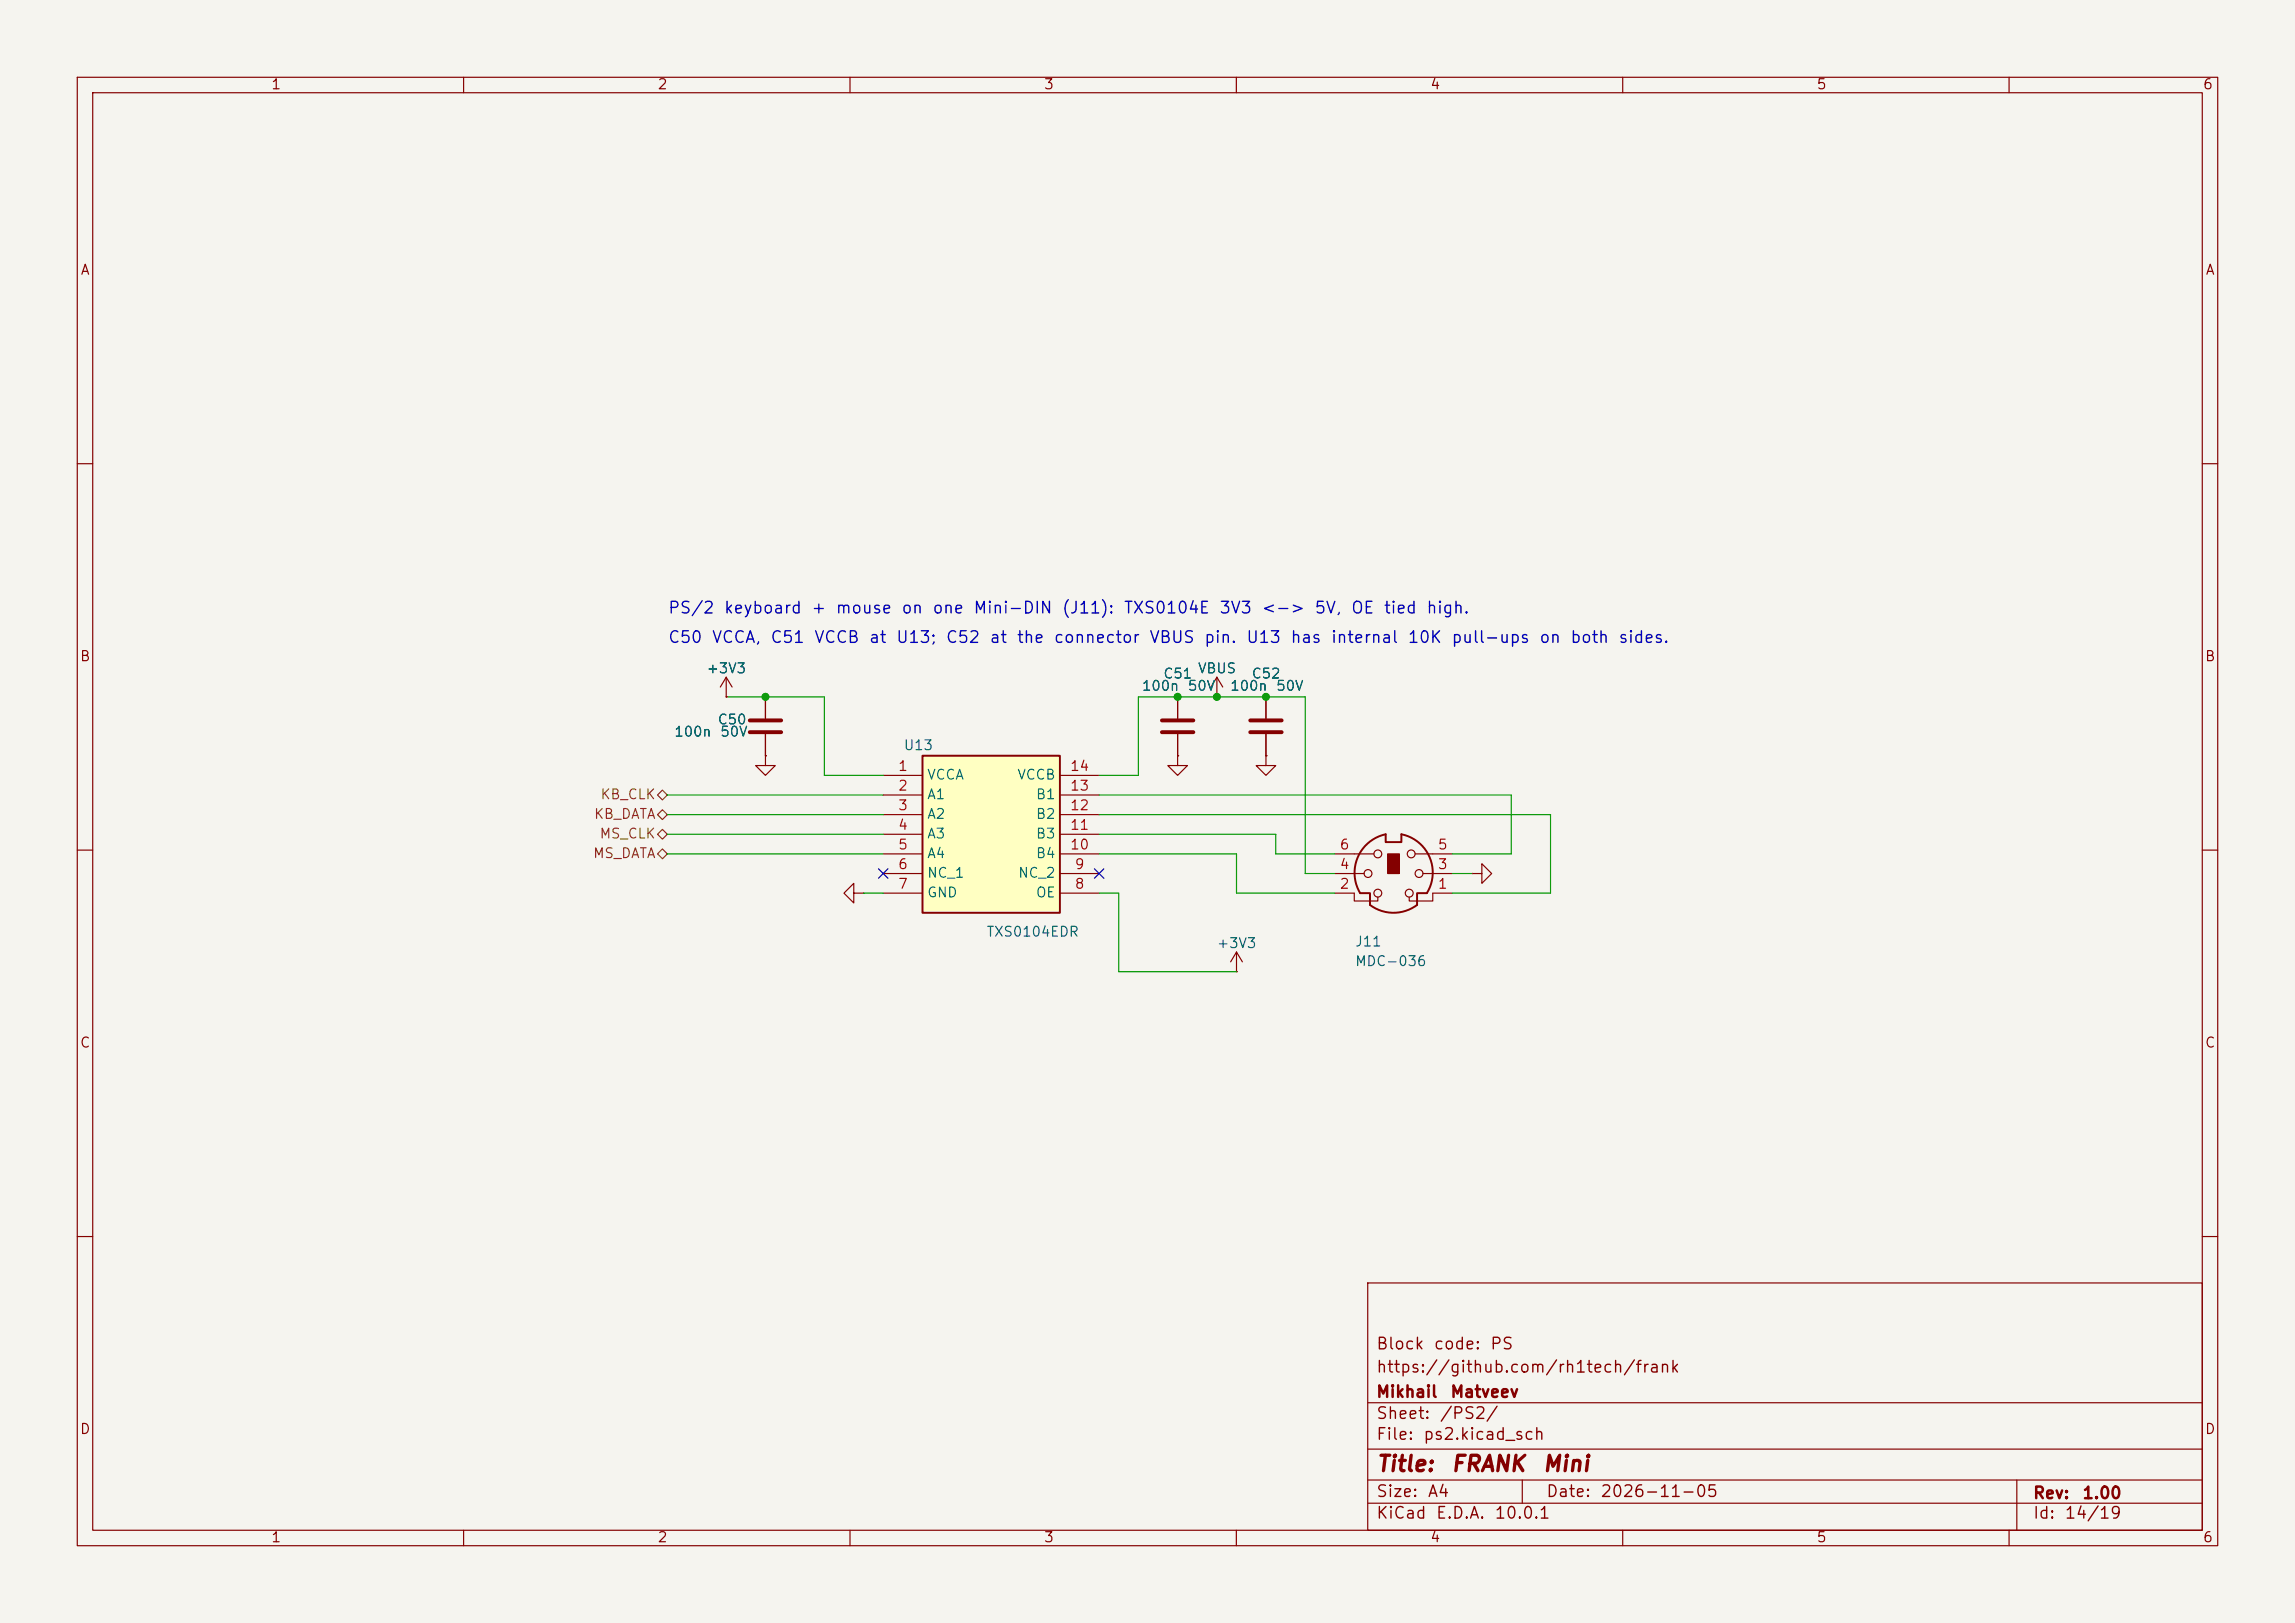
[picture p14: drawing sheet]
(kicad_sch
 (version 20260306)
 (generator "eeschema")
 (generator_version "10.0")
 (paper "A4")
 (title_block
  (title "${NAME}")
  (date "${DATE}")
  (rev "${VERSION}")
  (company "Mikhail Matveev")
  (comment 1 "https://github.com/rh1tech/frank")
  (comment 2 "Block code: PS"))
 (lib_symbols
  (symbol "FRANK:+3V3"
   (power global)
   (pin_numbers (hide yes))
   (pin_names
    (offset 0) (hide yes)) (exclude_from_sim no) (in_bom yes) (on_board yes)
   (in_pos_files yes)
   (duplicate_pin_numbers_are_jumpers no)
   (property "Reference" "#PWR" (at 0 -3.81 0) (show_name no) (do_not_autoplace no) (hide yes) (effects (font (size 1.27 1.27))))
   (property "Value" "+3V3" (at 0 3.556 0) (show_name no) (do_not_autoplace no) (effects (font (size 1.27 1.27))))
   (property "Footprint" "" (at 0 0 0) (show_name no) (do_not_autoplace no) (hide yes) (effects (font (size 1.27 1.27))))
   (property "Datasheet" "" (at 0 0 0) (show_name no) (do_not_autoplace no) (hide yes) (effects (font (size 1.27 1.27))))
   (property "Description" "Power symbol creates a global label with name \"+3V3\"" (at 0 0 0) (show_name no) (do_not_autoplace no) (hide yes) (effects (font (size 1.27 1.27))))
   (symbol "+3V3_0_1"
    (polyline (pts (xy -0.762 1.27) (xy 0 2.54)) (stroke (width 0) (type default)) (fill (type none)))
    (polyline (pts (xy 0 2.54) (xy 0.762 1.27)) (stroke (width 0) (type default)) (fill (type none)))
    (polyline (pts (xy 0 0) (xy 0 2.54)) (stroke (width 0) (type default)) (fill (type none))))
   (symbol "+3V3_1_1"
    (pin power_in line (at 0 0 90) (length 0) (name "" (effects (font (size 1.27 1.27)))) (number "1" (effects (font (size 1.27 1.27))))))
   (embedded_fonts no))
  (symbol "FRANK:C"
   (pin_numbers (hide yes))
   (pin_names
    (offset 0.254)) (exclude_from_sim no) (in_bom yes) (on_board yes)
   (in_pos_files yes)
   (duplicate_pin_numbers_are_jumpers no)
   (property "Reference" "C" (at 0.635 2.54 0) (show_name no) (do_not_autoplace no) (effects (font (size 1.27 1.27)) (justify left)))
   (property "Value" "C" (at 0.635 -2.54 0) (show_name no) (do_not_autoplace no) (effects (font (size 1.27 1.27)) (justify left)))
   (property "Footprint" "" (at 0.9652 -3.81 0) (show_name no) (do_not_autoplace no) (hide yes) (effects (font (size 1.27 1.27))))
   (property "Datasheet" "" (at 0 0 0) (show_name no) (do_not_autoplace no) (hide yes) (effects (font (size 1.27 1.27))))
   (property "Description" "Unpolarized capacitor" (at 0 0 0) (show_name no) (do_not_autoplace no) (hide yes) (effects (font (size 1.27 1.27))))
   (symbol "C_0_1"
    (polyline (pts (xy -2.032 0.762) (xy 2.032 0.762)) (stroke (width 0.508) (type default)) (fill (type none)))
    (polyline (pts (xy -2.032 -0.762) (xy 2.032 -0.762)) (stroke (width 0.508) (type default)) (fill (type none))))
   (symbol "C_1_1"
    (pin passive line (at 0 3.81 270) (length 2.794) (name "" (effects (font (size 1.27 1.27)))) (number "1" (effects (font (size 1.27 1.27)))))
    (pin passive line (at 0 -3.81 90) (length 2.794) (name "" (effects (font (size 1.27 1.27)))) (number "2" (effects (font (size 1.27 1.27))))))
   (embedded_fonts no))
  (symbol "FRANK:GND"
   (power global)
   (pin_numbers (hide yes))
   (pin_names
    (offset 0) (hide yes)) (exclude_from_sim no) (in_bom yes) (on_board yes)
   (in_pos_files yes)
   (duplicate_pin_numbers_are_jumpers no)
   (property "Reference" "#PWR" (at 0 -6.35 0) (show_name no) (do_not_autoplace no) (hide yes) (effects (font (size 1.27 1.27))))
   (property "Value" "GND" (at 0 -3.81 0) (show_name no) (do_not_autoplace no) (effects (font (size 1.27 1.27))))
   (property "Footprint" "" (at 0 0 0) (show_name no) (do_not_autoplace no) (hide yes) (effects (font (size 1.27 1.27))))
   (property "Datasheet" "" (at 0 0 0) (show_name no) (do_not_autoplace no) (hide yes) (effects (font (size 1.27 1.27))))
   (property "Description" "Power symbol creates a global label with name \"GND\" , ground" (at 0 0 0) (show_name no) (do_not_autoplace no) (hide yes) (effects (font (size 1.27 1.27))))
   (symbol "GND_0_1"
    (polyline (pts (xy 0 0) (xy 0 -1.27) (xy 1.27 -1.27) (xy 0 -2.54) (xy -1.27 -1.27) (xy 0 -1.27)) (stroke (width 0) (type default)) (fill (type none))))
   (symbol "GND_1_1"
    (pin power_in line (at 0 0 270) (length 0) (name "" (effects (font (size 1.27 1.27)))) (number "1" (effects (font (size 1.27 1.27))))))
   (embedded_fonts no))
  (symbol "FRANK:Mini-DIN-6"
   (pin_names
    (offset 1.016)) (exclude_from_sim no) (in_bom yes) (on_board yes)
   (in_pos_files yes)
   (duplicate_pin_numbers_are_jumpers no)
   (property "Reference" "J" (at 0 6.35 0) (show_name no) (do_not_autoplace no) (effects (font (size 1.27 1.27))))
   (property "Value" "Mini-DIN-6" (at 0 -6.35 0) (show_name no) (do_not_autoplace no) (effects (font (size 1.27 1.27))))
   (property "Footprint" "" (at 0 0 0) (show_name no) (do_not_autoplace no) (hide yes) (effects (font (size 1.27 1.27))))
   (property "Datasheet" "http://service.powerdynamics.com/ec/Catalog17/Section%2011.pdf" (at 0 0 0) (show_name no) (do_not_autoplace no) (hide yes) (effects (font (size 1.27 1.27))))
   (property "Description" "6-pin Mini-DIN connector" (at 0 0 0) (show_name no) (do_not_autoplace no) (hide yes) (effects (font (size 1.27 1.27))))
   (symbol "Mini-DIN-6_0_1"
    (polyline (pts (xy -4.318 -2.54) (xy -3.048 -2.54) (xy -3.048 -4.064)) (stroke (width 0.254) (type default)) (fill (type none)))
    (polyline (pts (xy -3.81 0) (xy -5.08 0)) (stroke (width 0) (type default)) (fill (type none)))
    (circle (center -3.302 0) (radius 0.508) (stroke (width 0) (type default)) (fill (type none)))
    (polyline (pts (xy -2.54 2.54) (xy -5.08 2.54)) (stroke (width 0) (type default)) (fill (type none)))
    (circle (center -2.032 2.54) (radius 0.508) (stroke (width 0) (type default)) (fill (type none)))
    (circle (center -2.032 -2.54) (radius 0.508) (stroke (width 0) (type default)) (fill (type none)))
    (polyline (pts (xy -2.032 -3.048) (xy -2.032 -3.556) (xy -5.08 -3.556) (xy -5.08 -2.54)) (stroke (width 0) (type default)) (fill (type none)))
    (polyline (pts (xy -1.016 5.08) (xy -1.016 4.064) (xy 1.016 4.064) (xy 1.016 5.08)) (stroke (width 0.254) (type default)) (fill (type none)))
    (rectangle (start -0.762 2.54) (end 0.762 0) (stroke (width 0) (type default)) (fill (type outline)))
    (arc (start 3.048 -4.064) (mid 0 -5.08) (end -3.048 -4.064) (stroke (width 0.254) (type default)) (fill (type none)))
    (arc (start 1.016 5.08) (mid 4.6646 2.1356) (end 4.318 -2.54) (stroke (width 0.254) (type default)) (fill (type none)))
    (arc (start -4.318 -2.54) (mid -4.6241 2.1181) (end -1.016 5.08) (stroke (width 0.254) (type default)) (fill (type none)))
    (circle (center 2.032 -2.54) (radius 0.508) (stroke (width 0) (type default)) (fill (type none)))
    (polyline (pts (xy 2.032 -3.048) (xy 2.032 -3.556) (xy 5.08 -3.556) (xy 5.08 -2.54)) (stroke (width 0) (type default)) (fill (type none)))
    (circle (center 2.286 2.54) (radius 0.508) (stroke (width 0) (type default)) (fill (type none)))
    (polyline (pts (xy 2.794 2.54) (xy 5.08 2.54)) (stroke (width 0) (type default)) (fill (type none)))
    (circle (center 3.302 0) (radius 0.508) (stroke (width 0) (type default)) (fill (type none)))
    (polyline (pts (xy 4.318 -2.54) (xy 3.048 -2.54) (xy 3.048 -4.064)) (stroke (width 0.254) (type default)) (fill (type none)))
    (polyline (pts (xy 5.08 0) (xy 3.81 0)) (stroke (width 0) (type default)) (fill (type none))))
   (symbol "Mini-DIN-6_1_1"
    (pin passive line (at 7.62 -2.54 180) (length 2.54) (name "" (effects (font (size 1.27 1.27)))) (number "1" (effects (font (size 1.27 1.27)))))
    (pin passive line (at -7.62 -2.54 0) (length 2.54) (name "" (effects (font (size 1.27 1.27)))) (number "2" (effects (font (size 1.27 1.27)))))
    (pin passive line (at 7.62 0 180) (length 2.54) (name "" (effects (font (size 1.27 1.27)))) (number "3" (effects (font (size 1.27 1.27)))))
    (pin passive line (at -7.62 0 0) (length 2.54) (name "" (effects (font (size 1.27 1.27)))) (number "4" (effects (font (size 1.27 1.27)))))
    (pin passive line (at 7.62 2.54 180) (length 2.54) (name "" (effects (font (size 1.27 1.27)))) (number "5" (effects (font (size 1.27 1.27)))))
    (pin passive line (at -7.62 2.54 0) (length 2.54) (name "" (effects (font (size 1.27 1.27)))) (number "6" (effects (font (size 1.27 1.27))))))
   (embedded_fonts no))
  (symbol "FRANK:TXS0104EDR" (exclude_from_sim no) (in_bom yes) (on_board yes)
   (in_pos_files yes)
   (duplicate_pin_numbers_are_jumpers no)
   (property "Reference" "IC" (at 24.13 7.62 0) (show_name no) (do_not_autoplace no) (effects (font (size 1.27 1.27)) (justify left top)))
   (property "Value" "TXS0104EDR" (at 24.13 5.08 0) (show_name no) (do_not_autoplace no) (effects (font (size 1.27 1.27)) (justify left top)))
   (property "Footprint" "FRANK:SOIC-14_P1.27mm" (at 24.13 -94.92 0) (show_name no) (do_not_autoplace no) (hide yes) (effects (font (size 1.27 1.27)) (justify left top)))
   (property "Datasheet" "http://www.ti.com/lit/gpn/txs0104e" (at 24.13 -194.92 0) (show_name no) (do_not_autoplace no) (hide yes) (effects (font (size 1.27 1.27)) (justify left top)))
   (property "Description" "4-Bit Bidirectional Voltage-Level Shifter for Open-Drain and Push-Pull Applications" (at 0 0 0) (show_name no) (do_not_autoplace no) (hide yes) (effects (font (size 1.27 1.27))))
   (property "Height" "1.75" (at 24.13 -394.92 0) (show_name no) (do_not_autoplace no) (hide yes) (effects (font (size 1.27 1.27)) (justify left top)))
   (property "Mouser Part Number" "595-TXS0104EDR" (at 24.13 -494.92 0) (show_name no) (do_not_autoplace no) (hide yes) (effects (font (size 1.27 1.27)) (justify left top)))
   (property "Mouser Price/Stock" "https://www.mouser.co.uk/ProductDetail/Texas-Instruments/TXS0104EDR?qs=7kv20MEVUljeQYQBZTsYxg%3D%3D" (at 24.13 -594.92 0) (show_name no) (do_not_autoplace no) (hide yes) (effects (font (size 1.27 1.27)) (justify left top)))
   (property "Manufacturer_Name" "Texas Instruments" (at 24.13 -694.92 0) (show_name no) (do_not_autoplace no) (hide yes) (effects (font (size 1.27 1.27)) (justify left top)))
   (property "Manufacturer_Part_Number" "TXS0104EDR" (at 24.13 -794.92 0) (show_name no) (do_not_autoplace no) (hide yes) (effects (font (size 1.27 1.27)) (justify left top)))
   (symbol "TXS0104EDR_1_1"
    (rectangle (start 5.08 2.54) (end 22.86 -17.78) (stroke (width 0.254) (type default)) (fill (type background)))
    (pin passive line (at 0 0 0) (length 5.08) (name "VCCA" (effects (font (size 1.27 1.27)))) (number "1" (effects (font (size 1.27 1.27)))))
    (pin passive line (at 0 -2.54 0) (length 5.08) (name "A1" (effects (font (size 1.27 1.27)))) (number "2" (effects (font (size 1.27 1.27)))))
    (pin passive line (at 0 -5.08 0) (length 5.08) (name "A2" (effects (font (size 1.27 1.27)))) (number "3" (effects (font (size 1.27 1.27)))))
    (pin passive line (at 0 -7.62 0) (length 5.08) (name "A3" (effects (font (size 1.27 1.27)))) (number "4" (effects (font (size 1.27 1.27)))))
    (pin passive line (at 0 -10.16 0) (length 5.08) (name "A4" (effects (font (size 1.27 1.27)))) (number "5" (effects (font (size 1.27 1.27)))))
    (pin passive line (at 0 -12.7 0) (length 5.08) (name "NC_1" (effects (font (size 1.27 1.27)))) (number "6" (effects (font (size 1.27 1.27)))))
    (pin passive line (at 0 -15.24 0) (length 5.08) (name "GND" (effects (font (size 1.27 1.27)))) (number "7" (effects (font (size 1.27 1.27)))))
    (pin passive line (at 27.94 -15.24 180) (length 5.08) (name "OE" (effects (font (size 1.27 1.27)))) (number "8" (effects (font (size 1.27 1.27)))))
    (pin passive line (at 27.94 -12.7 180) (length 5.08) (name "NC_2" (effects (font (size 1.27 1.27)))) (number "9" (effects (font (size 1.27 1.27)))))
    (pin passive line (at 27.94 -10.16 180) (length 5.08) (name "B4" (effects (font (size 1.27 1.27)))) (number "10" (effects (font (size 1.27 1.27)))))
    (pin passive line (at 27.94 -7.62 180) (length 5.08) (name "B3" (effects (font (size 1.27 1.27)))) (number "11" (effects (font (size 1.27 1.27)))))
    (pin passive line (at 27.94 -5.08 180) (length 5.08) (name "B2" (effects (font (size 1.27 1.27)))) (number "12" (effects (font (size 1.27 1.27)))))
    (pin passive line (at 27.94 -2.54 180) (length 5.08) (name "B1" (effects (font (size 1.27 1.27)))) (number "13" (effects (font (size 1.27 1.27)))))
    (pin passive line (at 27.94 0 180) (length 5.08) (name "VCCB" (effects (font (size 1.27 1.27)))) (number "14" (effects (font (size 1.27 1.27))))))
   (embedded_fonts no))
  (symbol "FRANK:VBUS"
   (power global)
   (pin_numbers (hide yes))
   (pin_names
    (offset 0) (hide yes)) (exclude_from_sim no) (in_bom yes) (on_board yes)
   (in_pos_files yes)
   (duplicate_pin_numbers_are_jumpers no)
   (property "Reference" "#PWR" (at 0 -3.81 0) (show_name no) (do_not_autoplace no) (hide yes) (effects (font (size 1.27 1.27))))
   (property "Value" "VBUS" (at 0 3.556 0) (show_name no) (do_not_autoplace no) (effects (font (size 1.27 1.27))))
   (property "Footprint" "" (at 0 0 0) (show_name no) (do_not_autoplace no) (hide yes) (effects (font (size 1.27 1.27))))
   (property "Datasheet" "" (at 0 0 0) (show_name no) (do_not_autoplace no) (hide yes) (effects (font (size 1.27 1.27))))
   (property "Description" "Power symbol creates a global label with name \"VBUS\"" (at 0 0 0) (show_name no) (do_not_autoplace no) (hide yes) (effects (font (size 1.27 1.27))))
   (symbol "VBUS_0_1"
    (polyline (pts (xy -0.762 1.27) (xy 0 2.54)) (stroke (width 0) (type default)) (fill (type none)))
    (polyline (pts (xy 0 2.54) (xy 0.762 1.27)) (stroke (width 0) (type default)) (fill (type none)))
    (polyline (pts (xy 0 0) (xy 0 2.54)) (stroke (width 0) (type default)) (fill (type none))))
   (symbol "VBUS_1_1"
    (pin power_in line (at 0 0 90) (length 0) (name "" (effects (font (size 1.27 1.27)))) (number "1" (effects (font (size 1.27 1.27))))))
   (embedded_fonts no)))
 (text "PS/2 keyboard + mouse on one Mini-DIN (J6): TXS0104 3V3 <-> 5V, OE tied high."
  (exclude_from_sim no)
  (at 86.36 80.01 0)
  (effects (font (size 1.5 1.5)) (justify left bottom)))
 (text "C12 VCCA, C13 VCCB at U6; C11 at the connector VBUS pin. U6 has internal 10K pull-ups on both sides."
  (exclude_from_sim no)
  (at 86.36 83.82 0)
  (effects (font (size 1.5 1.5)) (justify left bottom)))
 (junction
  (at 99.06 90.17)
  (diameter 0)
  (color 0 0 0 0))
 (junction
  (at 163.83 90.17)
  (diameter 0)
  (color 0 0 0 0))
 (junction
  (at 157.48 90.17)
  (diameter 0)
  (color 0 0 0 0))
 (junction
  (at 152.4 90.17)
  (diameter 0)
  (color 0 0 0 0))
 (no_connect
  (at 114.3 113.03))
 (no_connect
  (at 142.24 113.03))
 (wire
  (pts (xy 114.3 105.41) (xy 86.36 105.41))
  (stroke (width 0) (type default)))
 (wire
  (pts (xy 114.3 107.95) (xy 86.36 107.95))
  (stroke (width 0) (type default)))
 (wire
  (pts (xy 114.3 115.57) (xy 111.76 115.57))
  (stroke (width 0) (type default)))
 (wire
  (pts (xy 200.66 105.41) (xy 200.66 115.57))
  (stroke (width 0) (type default)))
 (wire
  (pts (xy 152.4 90.17) (xy 147.32 90.17))
  (stroke (width 0) (type default)))
 (wire
  (pts (xy 187.96 113.03) (xy 190.5 113.03))
  (stroke (width 0) (type default)))
 (wire
  (pts (xy 172.72 113.03) (xy 168.91 113.03))
  (stroke (width 0) (type default)))
 (wire
  (pts (xy 168.91 90.17) (xy 163.83 90.17))
  (stroke (width 0) (type default)))
 (wire
  (pts (xy 144.78 125.73) (xy 160.02 125.73))
  (stroke (width 0) (type default)))
 (wire
  (pts (xy 195.58 110.49) (xy 187.96 110.49))
  (stroke (width 0) (type default)))
 (wire
  (pts (xy 157.48 90.17) (xy 152.4 90.17))
  (stroke (width 0) (type default)))
 (wire
  (pts (xy 114.3 102.87) (xy 86.36 102.87))
  (stroke (width 0) (type default)))
 (wire
  (pts (xy 142.24 107.95) (xy 165.1 107.95))
  (stroke (width 0) (type default)))
 (wire
  (pts (xy 106.68 90.17) (xy 99.06 90.17))
  (stroke (width 0) (type default)))
 (wire
  (pts (xy 114.3 100.33) (xy 106.68 100.33))
  (stroke (width 0) (type default)))
 (wire
  (pts (xy 142.24 115.57) (xy 144.78 115.57))
  (stroke (width 0) (type default)))
 (wire
  (pts (xy 147.32 100.33) (xy 142.24 100.33))
  (stroke (width 0) (type default)))
 (wire
  (pts (xy 163.83 90.17) (xy 157.48 90.17))
  (stroke (width 0) (type default)))
 (wire
  (pts (xy 142.24 110.49) (xy 160.02 110.49))
  (stroke (width 0) (type default)))
 (wire
  (pts (xy 200.66 115.57) (xy 187.96 115.57))
  (stroke (width 0) (type default)))
 (wire
  (pts (xy 142.24 102.87) (xy 195.58 102.87))
  (stroke (width 0) (type default)))
 (wire
  (pts (xy 142.24 105.41) (xy 200.66 105.41))
  (stroke (width 0) (type default)))
 (wire
  (pts (xy 106.68 100.33) (xy 106.68 90.17))
  (stroke (width 0) (type default)))
 (wire
  (pts (xy 168.91 113.03) (xy 168.91 90.17))
  (stroke (width 0) (type default)))
 (wire
  (pts (xy 165.1 107.95) (xy 165.1 110.49))
  (stroke (width 0) (type default)))
 (wire
  (pts (xy 99.06 90.17) (xy 93.98 90.17))
  (stroke (width 0) (type default)))
 (wire
  (pts (xy 144.78 115.57) (xy 144.78 125.73))
  (stroke (width 0) (type default)))
 (wire
  (pts (xy 195.58 102.87) (xy 195.58 110.49))
  (stroke (width 0) (type default)))
 (wire
  (pts (xy 160.02 115.57) (xy 172.72 115.57))
  (stroke (width 0) (type default)))
 (wire
  (pts (xy 160.02 110.49) (xy 160.02 115.57))
  (stroke (width 0) (type default)))
 (wire
  (pts (xy 147.32 90.17) (xy 147.32 100.33))
  (stroke (width 0) (type default)))
 (wire
  (pts (xy 165.1 110.49) (xy 172.72 110.49))
  (stroke (width 0) (type default)))
 (wire
  (pts (xy 114.3 110.49) (xy 86.36 110.49))
  (stroke (width 0) (type default)))
 (hierarchical_label "KB_CLK"
  (shape bidirectional)
  (at 86.36 102.87 180)
  (effects (font (size 1.27 1.27)) (justify right)))
 (hierarchical_label "KB_DATA"
  (shape bidirectional)
  (at 86.36 105.41 180)
  (effects (font (size 1.27 1.27)) (justify right)))
 (hierarchical_label "MS_DATA"
  (shape bidirectional)
  (at 86.36 110.49 180)
  (effects (font (size 1.27 1.27)) (justify right)))
 (hierarchical_label "MS_CLK"
  (shape bidirectional)
  (at 86.36 107.95 180)
  (effects (font (size 1.27 1.27)) (justify right)))
 (symbol
  (lib_id "FRANK:GND")
  (at 99.06 97.79 0)
  (unit 1)
  (body_style 1)
  (exclude_from_sim no)
  (in_bom no)
  (on_board no)
  (in_pos_files yes)
  (dnp no)
  (property "Reference" "#PWR0139" (at 101.6 95.25 0) (hide yes) (show_name no) (do_not_autoplace no) (effects (font (size 1.27 1.27)) (justify left)))
  (property "Value" "GND" (at 99.06 102.99 0) (hide yes) (show_name no) (do_not_autoplace no) (effects (font (size 1.27 1.27))))
  (property "Footprint" "" (at 99.06 97.79 0) (hide yes) (show_name no) (do_not_autoplace no) (effects (font (size 1.27 1.27))))
  (property "Datasheet" "" (at 99.06 97.79 0) (hide yes) (show_name no) (do_not_autoplace no) (effects (font (size 1.27 1.27))))
  (property "Description" "Power symbol creates a global label with name \"GND\" , ground" (at 99.06 97.79 0) (hide yes) (show_name no) (do_not_autoplace no) (effects (font (size 1.27 1.27))))
  (pin "1"))
 (symbol
  (lib_id "FRANK:C")
  (at 152.4 93.98 0)
  (unit 1)
  (body_style 1)
  (exclude_from_sim no)
  (in_bom yes)
  (on_board yes)
  (in_pos_files yes)
  (dnp no)
  (property "Reference" "C51" (at 152.4 87.2475 0) (show_name no) (do_not_autoplace no) (effects (font (size 1.27 1.27))))
  (property "Value" "100n 50V" (at 152.4 88.835 0) (show_name no) (do_not_autoplace no) (effects (font (size 1.27 1.27))))
  (property "Footprint" "FRANK:C_0603_1608Metric" (at 152.4 93.98 0) (hide yes) (show_name no) (do_not_autoplace no) (effects (font (size 1.27 1.27))))
  (property "Datasheet" "" (at 152.4 93.98 0) (hide yes) (show_name no) (do_not_autoplace no) (effects (font (size 1.27 1.27))))
  (property "Description" "Unpolarized capacitor" (at 152.4 93.98 0) (hide yes) (show_name no) (do_not_autoplace no) (effects (font (size 1.27 1.27))))
  (pin "1")
  (pin "2"))
 (symbol
  (lib_id "FRANK:C")
  (at 163.83 93.98 0)
  (unit 1)
  (body_style 1)
  (exclude_from_sim no)
  (in_bom yes)
  (on_board yes)
  (in_pos_files yes)
  (dnp no)
  (property "Reference" "C52" (at 163.83 87.2475 0) (show_name no) (do_not_autoplace no) (effects (font (size 1.27 1.27))))
  (property "Value" "100n 50V" (at 163.83 88.835 0) (show_name no) (do_not_autoplace no) (effects (font (size 1.27 1.27))))
  (property "Footprint" "FRANK:C_0603_1608Metric" (at 163.83 93.98 0) (hide yes) (show_name no) (do_not_autoplace no) (effects (font (size 1.27 1.27))))
  (property "Datasheet" "" (at 163.83 93.98 0) (hide yes) (show_name no) (do_not_autoplace no) (effects (font (size 1.27 1.27))))
  (property "Description" "Unpolarized capacitor" (at 163.83 93.98 0) (hide yes) (show_name no) (do_not_autoplace no) (effects (font (size 1.27 1.27))))
  (pin "1")
  (pin "2"))
 (symbol
  (lib_id "FRANK:Mini-DIN-6")
  (at 180.34 113.03 0)
  (unit 1)
  (body_style 1)
  (exclude_from_sim no)
  (in_bom yes)
  (on_board yes)
  (in_pos_files yes)
  (dnp no)
  (property "Reference" "J11" (at 175.26 121.92 0) (show_name no) (do_not_autoplace no) (effects (font (size 1.27 1.27)) (justify left)))
  (property "Value" "MDC-036" (at 175.26 124.46 0) (show_name no) (do_not_autoplace no) (effects (font (size 1.27 1.27)) (justify left)))
  (property "Footprint" "FRANK:MiniDIN_6pin_Female" (at 180.34 113.03 0) (hide yes) (show_name no) (do_not_autoplace no) (effects (font (size 1.27 1.27))))
  (property "Datasheet" "http://service.powerdynamics.com/ec/Catalog17/Section%2011.pdf" (at 180.34 113.03 0) (hide yes) (show_name no) (do_not_autoplace no) (effects (font (size 1.27 1.27))))
  (property "Description" "6-pin Mini-DIN connector" (at 180.34 113.03 0) (hide yes) (show_name no) (do_not_autoplace no) (effects (font (size 1.27 1.27))))
  (pin "1")
  (pin "2")
  (pin "3")
  (pin "4")
  (pin "5")
  (pin "6"))
 (symbol
  (lib_id "FRANK:GND")
  (at 111.76 115.57 270)
  (unit 1)
  (body_style 1)
  (exclude_from_sim no)
  (in_bom no)
  (on_board no)
  (in_pos_files yes)
  (dnp no)
  (property "Reference" "#PWR0143" (at 114.3 113.03 0) (hide yes) (show_name no) (do_not_autoplace no) (effects (font (size 1.27 1.27)) (justify left)))
  (property "Value" "GND" (at 108.26 115.57 90) (hide yes) (show_name no) (do_not_autoplace no) (effects (font (size 1.27 1.27)) (justify right)))
  (property "Footprint" "" (at 111.76 115.57 0) (hide yes) (show_name no) (do_not_autoplace no) (effects (font (size 1.27 1.27))))
  (property "Datasheet" "" (at 111.76 115.57 0) (hide yes) (show_name no) (do_not_autoplace no) (effects (font (size 1.27 1.27))))
  (property "Description" "Power symbol creates a global label with name \"GND\" , ground" (at 111.76 115.57 0) (hide yes) (show_name no) (do_not_autoplace no) (effects (font (size 1.27 1.27))))
  (pin "1"))
 (symbol
  (lib_id "FRANK:TXS0104EDR")
  (at 114.3 100.33 0)
  (unit 1)
  (body_style 1)
  (exclude_from_sim no)
  (in_bom yes)
  (on_board yes)
  (in_pos_files yes)
  (dnp no)
  (property "Reference" "U13" (at 116.84 96.52 0) (show_name no) (do_not_autoplace no) (effects (font (size 1.27 1.27)) (justify left)))
  (property "Value" "TXS0104EDR" (at 139.7 120.65 0) (show_name no) (do_not_autoplace no) (effects (font (size 1.27 1.27)) (justify right)))
  (property "Footprint" "FRANK:SOIC-14_P1.27mm" (at 114.3 100.33 0) (hide yes) (show_name no) (do_not_autoplace no) (effects (font (size 1.27 1.27))))
  (property "Datasheet" "http://www.ti.com/lit/gpn/txs0104e" (at 114.3 100.33 0) (hide yes) (show_name no) (do_not_autoplace no) (effects (font (size 1.27 1.27))))
  (property "Description" "4-Bit Bidirectional Voltage-Level Shifter for Open-Drain and Push-Pull Applications" (at 114.3 100.33 0) (hide yes) (show_name no) (do_not_autoplace no) (effects (font (size 1.27 1.27))))
  (pin "1")
  (pin "2")
  (pin "3")
  (pin "4")
  (pin "5")
  (pin "6")
  (pin "7")
  (pin "8")
  (pin "9")
  (pin "10")
  (pin "11")
  (pin "12")
  (pin "13")
  (pin "14"))
 (symbol
  (lib_id "FRANK:C")
  (at 99.06 93.98 0)
  (unit 1)
  (body_style 1)
  (exclude_from_sim no)
  (in_bom yes)
  (on_board yes)
  (in_pos_files yes)
  (dnp no)
  (property "Reference" "C50" (at 94.7254 93.1926 0) (show_name no) (do_not_autoplace no) (effects (font (size 1.27 1.27))))
  (property "Value" "100n 50V" (at 91.8831 94.7674 0) (show_name no) (do_not_autoplace no) (effects (font (size 1.27 1.27))))
  (property "Footprint" "FRANK:C_0603_1608Metric" (at 99.06 93.98 0) (hide yes) (show_name no) (do_not_autoplace no) (effects (font (size 1.27 1.27))))
  (property "Datasheet" "" (at 99.06 93.98 0) (hide yes) (show_name no) (do_not_autoplace no) (effects (font (size 1.27 1.27))))
  (property "Description" "Unpolarized capacitor" (at 99.06 93.98 0) (hide yes) (show_name no) (do_not_autoplace no) (effects (font (size 1.27 1.27))))
  (pin "1")
  (pin "2"))
 (symbol
  (lib_id "FRANK:+3V3")
  (at 160.02 125.73 0)
  (unit 1)
  (body_style 1)
  (exclude_from_sim no)
  (in_bom no)
  (on_board no)
  (in_pos_files yes)
  (dnp no)
  (property "Reference" "#PWR0144" (at 162.56 123.19 0) (hide yes) (show_name no) (do_not_autoplace no) (effects (font (size 1.27 1.27)) (justify left)))
  (property "Value" "+3V3" (at 160.02 122.13 0) (show_name no) (do_not_autoplace no) (effects (font (size 1.27 1.27))))
  (property "Footprint" "" (at 160.02 125.73 0) (hide yes) (show_name no) (do_not_autoplace no) (effects (font (size 1.27 1.27))))
  (property "Datasheet" "" (at 160.02 125.73 0) (hide yes) (show_name no) (do_not_autoplace no) (effects (font (size 1.27 1.27))))
  (property "Description" "Power symbol creates a global label with name \"+3V3\"" (at 160.02 125.73 0) (hide yes) (show_name no) (do_not_autoplace no) (effects (font (size 1.27 1.27))))
  (pin "1"))
 (symbol
  (lib_id "FRANK:GND")
  (at 163.83 97.79 0)
  (unit 1)
  (body_style 1)
  (exclude_from_sim no)
  (in_bom no)
  (on_board no)
  (in_pos_files yes)
  (dnp no)
  (property "Reference" "#PWR0141" (at 166.37 95.25 0) (hide yes) (show_name no) (do_not_autoplace no) (effects (font (size 1.27 1.27)) (justify left)))
  (property "Value" "GND" (at 163.83 102.99 0) (hide yes) (show_name no) (do_not_autoplace no) (effects (font (size 1.27 1.27))))
  (property "Footprint" "" (at 163.83 97.79 0) (hide yes) (show_name no) (do_not_autoplace no) (effects (font (size 1.27 1.27))))
  (property "Datasheet" "" (at 163.83 97.79 0) (hide yes) (show_name no) (do_not_autoplace no) (effects (font (size 1.27 1.27))))
  (property "Description" "Power symbol creates a global label with name \"GND\" , ground" (at 163.83 97.79 0) (hide yes) (show_name no) (do_not_autoplace no) (effects (font (size 1.27 1.27))))
  (pin "1"))
 (symbol
  (lib_id "FRANK:VBUS")
  (at 157.48 90.17 0)
  (unit 1)
  (body_style 1)
  (exclude_from_sim no)
  (in_bom no)
  (on_board no)
  (in_pos_files yes)
  (dnp no)
  (property "Reference" "#PWR0138" (at 160.02 87.63 0) (hide yes) (show_name no) (do_not_autoplace no) (effects (font (size 1.27 1.27)) (justify left)))
  (property "Value" "VBUS" (at 157.48 86.57 0) (show_name no) (do_not_autoplace no) (effects (font (size 1.27 1.27))))
  (property "Footprint" "" (at 157.48 90.17 0) (hide yes) (show_name no) (do_not_autoplace no) (effects (font (size 1.27 1.27))))
  (property "Datasheet" "" (at 157.48 90.17 0) (hide yes) (show_name no) (do_not_autoplace no) (effects (font (size 1.27 1.27))))
  (property "Description" "Power symbol creates a global label with name \"VBUS\"" (at 157.48 90.17 0) (hide yes) (show_name no) (do_not_autoplace no) (effects (font (size 1.27 1.27))))
  (pin "1"))
 (symbol
  (lib_id "FRANK:+3V3")
  (at 93.98 90.17 0)
  (unit 1)
  (body_style 1)
  (exclude_from_sim no)
  (in_bom no)
  (on_board no)
  (in_pos_files yes)
  (dnp no)
  (property "Reference" "#PWR0137" (at 96.52 87.63 0) (hide yes) (show_name no) (do_not_autoplace no) (effects (font (size 1.27 1.27)) (justify left)))
  (property "Value" "+3V3" (at 93.98 86.57 0) (show_name no) (do_not_autoplace no) (effects (font (size 1.27 1.27))))
  (property "Footprint" "" (at 93.98 90.17 0) (hide yes) (show_name no) (do_not_autoplace no) (effects (font (size 1.27 1.27))))
  (property "Datasheet" "" (at 93.98 90.17 0) (hide yes) (show_name no) (do_not_autoplace no) (effects (font (size 1.27 1.27))))
  (property "Description" "Power symbol creates a global label with name \"+3V3\"" (at 93.98 90.17 0) (hide yes) (show_name no) (do_not_autoplace no) (effects (font (size 1.27 1.27))))
  (pin "1"))
 (symbol
  (lib_id "FRANK:GND")
  (at 190.5 113.03 90)
  (unit 1)
  (body_style 1)
  (exclude_from_sim no)
  (in_bom no)
  (on_board no)
  (in_pos_files yes)
  (dnp no)
  (property "Reference" "#PWR0142" (at 193.04 110.49 0) (hide yes) (show_name no) (do_not_autoplace no) (effects (font (size 1.27 1.27)) (justify left)))
  (property "Value" "GND" (at 194 113.03 90) (hide yes) (show_name no) (do_not_autoplace no) (effects (font (size 1.27 1.27)) (justify left)))
  (property "Footprint" "" (at 190.5 113.03 0) (hide yes) (show_name no) (do_not_autoplace no) (effects (font (size 1.27 1.27))))
  (property "Datasheet" "" (at 190.5 113.03 0) (hide yes) (show_name no) (do_not_autoplace no) (effects (font (size 1.27 1.27))))
  (property "Description" "Power symbol creates a global label with name \"GND\" , ground" (at 190.5 113.03 0) (hide yes) (show_name no) (do_not_autoplace no) (effects (font (size 1.27 1.27))))
  (pin "1"))
 (symbol
  (lib_id "FRANK:GND")
  (at 152.4 97.79 0)
  (unit 1)
  (body_style 1)
  (exclude_from_sim no)
  (in_bom no)
  (on_board no)
  (in_pos_files yes)
  (dnp no)
  (property "Reference" "#PWR0140" (at 154.94 95.25 0) (hide yes) (show_name no) (do_not_autoplace no) (effects (font (size 1.27 1.27)) (justify left)))
  (property "Value" "GND" (at 152.4 102.99 0) (hide yes) (show_name no) (do_not_autoplace no) (effects (font (size 1.27 1.27))))
  (property "Footprint" "" (at 152.4 97.79 0) (hide yes) (show_name no) (do_not_autoplace no) (effects (font (size 1.27 1.27))))
  (property "Datasheet" "" (at 152.4 97.79 0) (hide yes) (show_name no) (do_not_autoplace no) (effects (font (size 1.27 1.27))))
  (property "Description" "Power symbol creates a global label with name \"GND\" , ground" (at 152.4 97.79 0) (hide yes) (show_name no) (do_not_autoplace no) (effects (font (size 1.27 1.27))))
  (pin "1")))
